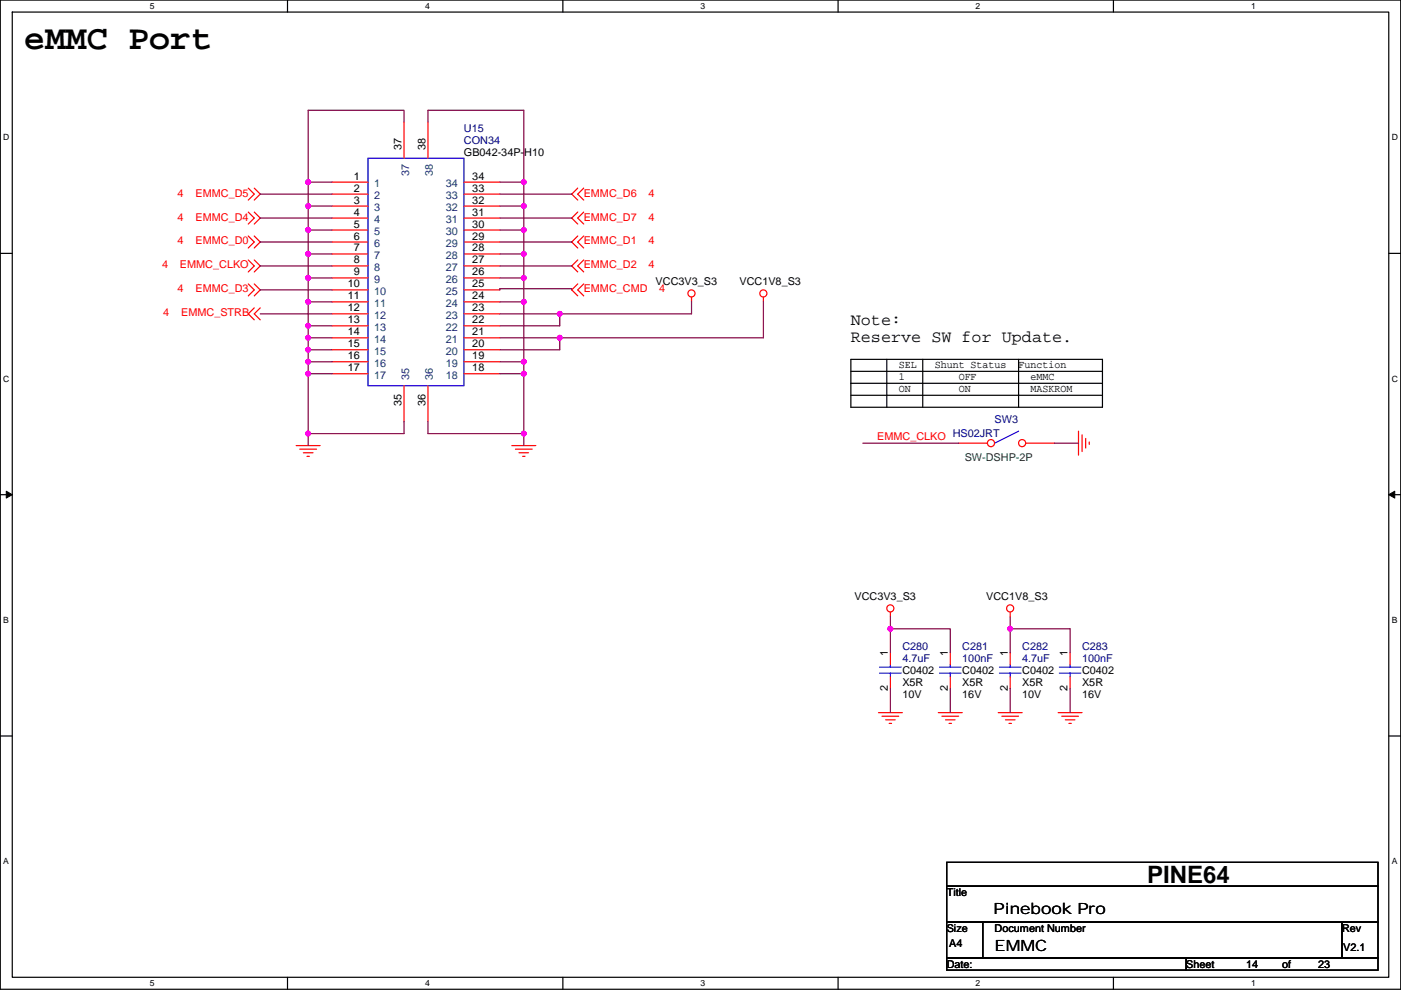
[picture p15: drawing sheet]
<svg xmlns="http://www.w3.org/2000/svg" width="297mm" height="210mm" viewBox="0 0 297 210" stroke-linecap="round" stroke-linejoin="round" font-family="sans-serif">
<defs><g id="words">
<text font-size="7.4" x="5.1" y="10.5">eMMC Port</text>
<text font-size="5.1" x="243.2" y="187.2">PINE64</text>
<g font-size="3.6">
<text x="180.4" y="68.9">Note:</text>
<text x="180.4" y="72.5">Reserve SW for Update.</text>
</g>
<g font-size="3.3">
<text x="210.6" y="193.9">Pinebook Pro</text>
<text x="210.9" y="201.8">EMMC</text>
</g>
<g font-size="2.3" fill="#000080">
<text x="98.4" y="28">U15</text>
<text x="98.4" y="30.5">CON34</text>
<text x="210.9" y="89.7">SW3</text>
<text x="202" y="92.8">HS02JRT</text>
<text x="191.3" y="138">C280</text>
<text x="204" y="138">C281</text>
<text x="216.7" y="138">C282</text>
<text x="229.4" y="138">C283</text>
<text x="191.3" y="140.5">4.7uF</text>
<text x="204" y="140.5">100nF</text>
<text x="216.7" y="140.5">4.7uF</text>
<text x="229.4" y="140.5">100nF</text>
</g>
<g font-size="2.3">
<text x="85.1" y="31.8" transform="rotate(-90 85.1 31.8)">37</text>
<text x="90.2" y="31.8" transform="rotate(-90 90.2 31.8)">38</text>
<text x="98.4" y="33.1">GB042-34P-H10</text>
<text x="75" y="38.1">1</text>
<text x="75" y="40.6">2</text>
<text x="100.1" y="40.6">33</text>
<text x="100.1" y="38.1">34</text>
<text x="75" y="43.2">3</text>
<text x="75" y="45.7">4</text>
<text x="100.1" y="45.7">31</text>
<text x="100.1" y="43.2">32</text>
<text x="75" y="48.3">5</text>
<text x="75" y="50.8">6</text>
<text x="75" y="53.3">7</text>
<text x="100.1" y="53.3">28</text>
<text x="100.1" y="50.8">29</text>
<text x="100.1" y="48.3">30</text>
<text x="75" y="55.9">8</text>
<text x="75" y="58.4">9</text>
<text x="100.1" y="58.4">26</text>
<text x="100.1" y="55.9">27</text>
<text x="73.7" y="61">10</text>
<text x="73.7" y="63.5">11</text>
<text x="100.1" y="63.5">24</text>
<text x="100.1" y="61">25</text>
<text x="139" y="60.5">VCC3V3_S3</text>
<text x="156.8" y="60.5">VCC1V8_S3</text>
<text x="73.7" y="66">12</text>
<text x="73.7" y="68.6">13</text>
<text x="73.7" y="71.1">14</text>
<text x="100.1" y="71.1">21</text>
<text x="100.1" y="68.6">22</text>
<text x="100.1" y="66">23</text>
<text x="73.7" y="73.7">15</text>
<text x="73.7" y="76.2">16</text>
<text x="100.1" y="76.2">19</text>
<text x="100.1" y="73.7">20</text>
<text x="73.7" y="78.7">17</text>
<text x="100.1" y="78.7">18</text>
<text x="190.6" y="78">SEL</text>
<text x="190.6" y="80.6">1</text>
<text x="190.6" y="83.1">ON</text>
<text x="198.2" y="78">Shunt Status</text>
<text x="203.3" y="80.6">OFF</text>
<text x="203.3" y="83.1">ON</text>
<text x="216" y="78">Function</text>
<text x="218.5" y="83.1">MASKROM</text>
<text x="218.5" y="80.6">eMMC</text>
<text x="85.1" y="86.2" transform="rotate(-90 85.1 86.2)">35</text>
<text x="90.2" y="86.2" transform="rotate(-90 90.2 86.2)">36</text>
<text x="181.2" y="127.3">VCC3V3_S3</text>
<text x="209.1" y="127.3">VCC1V8_S3</text>
<text x="188.3" y="139.2" transform="rotate(-90 188.3 139.2)">1</text>
<text x="191.3" y="143">C0402</text>
<text x="201" y="139.2" transform="rotate(-90 201 139.2)">1</text>
<text x="204" y="143">C0402</text>
<text x="213.7" y="139.2" transform="rotate(-90 213.7 139.2)">1</text>
<text x="216.7" y="143">C0402</text>
<text x="226.4" y="139.2" transform="rotate(-90 226.4 139.2)">1</text>
<text x="229.4" y="143">C0402</text>
<text x="188.3" y="146.6" transform="rotate(-90 188.3 146.6)">2</text>
<text x="191.3" y="145.6">X5R</text>
<text x="191.3" y="148.1">10V</text>
<text x="201" y="146.6" transform="rotate(-90 201 146.6)">2</text>
<text x="204" y="145.6">X5R</text>
<text x="204" y="148.1">16V</text>
<text x="213.7" y="146.6" transform="rotate(-90 213.7 146.6)">2</text>
<text x="216.7" y="145.6">X5R</text>
<text x="216.7" y="148.1">10V</text>
<text x="226.4" y="146.6" transform="rotate(-90 226.4 146.6)">2</text>
<text x="229.4" y="145.6">X5R</text>
<text x="229.4" y="148.1">16V</text>
<text x="200.7" y="190">Title</text>
<text x="200.7" y="197.7">Size</text>
<text x="210.9" y="197.7">Document Number</text>
<text x="284.5" y="197.7">Rev</text>
<text x="201.2" y="201">A4</text>
<text x="284.8" y="201.7">V2.1</text>
<text x="200.7" y="205.3">Date:</text>
<text x="251.5" y="205.3">Sheet</text>
<text x="264.2" y="205.3">14</text>
<text x="271.8" y="205.3">of</text>
<text x="279.5" y="205.3">23</text>
</g>
<g font-size="2.3" fill="#f00">
<text x="37.7" y="41.7">4</text>
<text x="41.5" y="41.7">EMMC_D5</text>
<text x="123.8" y="41.7">EMMC_D6</text>
<text x="137.5" y="41.7">4</text>
<text x="37.7" y="46.8">4</text>
<text x="41.5" y="46.8">EMMC_D4</text>
<text x="123.8" y="46.8">EMMC_D7</text>
<text x="137.5" y="46.8">4</text>
<text x="37.7" y="51.9">4</text>
<text x="41.5" y="51.9">EMMC_D0</text>
<text x="123.8" y="51.9">EMMC_D1</text>
<text x="137.5" y="51.9">4</text>
<text x="34.4" y="56.9">4</text>
<text x="38.2" y="56.9">EMMC_CLKO</text>
<text x="123.8" y="56.9">EMMC_D2</text>
<text x="137.5" y="56.9">4</text>
<text x="37.7" y="62">4</text>
<text x="41.5" y="62">EMMC_D3</text>
<text x="123.8" y="62">EMMC_CMD</text>
<text x="139.8" y="62">4</text>
<text x="34.6" y="67.1">4</text>
<text x="38.4" y="67.1">EMMC_STRB</text>
<text x="186" y="93.4">EMMC_CLKO</text>
</g>
<g font-size="2.3" fill="#004080">
<text x="79.3" y="39.7">1</text>
<text x="86.7" y="37.4" transform="rotate(-90 86.7 37.4)">37</text>
<text x="91.8" y="37.4" transform="rotate(-90 91.8 37.4)">38</text>
<text x="94.5" y="39.7">34</text>
<text x="79.3" y="42.2">2</text>
<text x="79.3" y="44.7">3</text>
<text x="79.3" y="47.3">4</text>
<text x="94.5" y="47.3">31</text>
<text x="94.5" y="44.7">32</text>
<text x="94.5" y="42.2">33</text>
<text x="79.3" y="49.8">5</text>
<text x="79.3" y="52.4">6</text>
<text x="94.5" y="52.4">29</text>
<text x="94.5" y="49.8">30</text>
<text x="79.3" y="54.9">7</text>
<text x="79.3" y="57.4">8</text>
<text x="79.3" y="60">9</text>
<text x="94.5" y="60">26</text>
<text x="94.5" y="57.4">27</text>
<text x="94.5" y="54.9">28</text>
<text x="79.3" y="62.5">10</text>
<text x="79.3" y="65.1">11</text>
<text x="94.5" y="65.1">24</text>
<text x="94.5" y="62.5">25</text>
<text x="79.3" y="67.6">12</text>
<text x="79.3" y="70.1">13</text>
<text x="94.5" y="70.1">22</text>
<text x="94.5" y="67.6">23</text>
<text x="79.3" y="72.7">14</text>
<text x="79.3" y="75.2">15</text>
<text x="79.3" y="77.8">16</text>
<text x="94.5" y="77.8">19</text>
<text x="94.5" y="75.2">20</text>
<text x="94.5" y="72.7">21</text>
<text x="79.3" y="80.3">17</text>
<text x="86.7" y="80.5" transform="rotate(-90 86.7 80.5)">35</text>
<text x="91.8" y="80.5" transform="rotate(-90 91.8 80.5)">36</text>
<text x="94.5" y="80.3">18</text>
</g>
<text font-size="2.3" fill="#008000" x="204.5" y="97.8">SW-DSHP-2P</text>
<g font-size="1.8">
<text x="31.8" y="1.9">5</text>
<text x="90.1" y="1.9">4</text>
<text x="148.5" y="1.9">3</text>
<text x="206.9" y="1.9">2</text>
<text x="265.2" y="1.9">1</text>
<text x=".7" y="29.8">D</text>
<text x="295.1" y="29.8">D</text>
<text x=".7" y="81">C</text>
<text x="295.1" y="81">C</text>
<text x=".7" y="132.1">B</text>
<text x="295.1" y="132.1">B</text>
<text x=".7" y="183.3">A</text>
<text x="295.1" y="183.3">A</text>
<text x="31.8" y="209.2">5</text>
<text x="90.1" y="209.2">4</text>
<text x="148.5" y="209.2">3</text>
<text x="206.9" y="209.2">2</text>
<text x="265.2" y="209.2">1</text>
</g>
</g></defs>
<path d="M.1 0h296.9v209.8h-296.9zM2.6 2.6h291.8v204.7h-291.8z" fill="none" stroke="#000" stroke-width=".25"/>
<g fill="#fff">
<path d="M31.8 .3h1v2h-1z"/>
<path d="M31.8 207.5h1v2.1h-1z"/>
</g>
<path d="M61 0v2.6M61 207.3v2.5" fill="none" stroke="#000" stroke-width=".25"/>
<g fill="#fff">
<path d="M90.1 .3h1v2h-1z"/>
<path d="M90.1 207.5h1v2.1h-1z"/>
</g>
<path d="M119.3 0v2.6M119.3 207.3v2.5" fill="none" stroke="#000" stroke-width=".25"/>
<g fill="#fff">
<path d="M148.5 .3h1v2h-1z"/>
<path d="M148.5 207.5h1v2.1h-1z"/>
</g>
<path d="M177.7 0v2.6M177.7 207.3v2.5" fill="none" stroke="#000" stroke-width=".25"/>
<g fill="#fff">
<path d="M206.9 .3h1v2h-1z"/>
<path d="M206.9 207.5h1v2.1h-1z"/>
</g>
<path d="M236.1 0v2.6M236.1 207.3v2.5" fill="none" stroke="#000" stroke-width=".25"/>
<g fill="#fff">
<path d="M265.2 .3h1v2h-1z"/>
<path d="M265.2 207.5h1v2.1h-1z"/>
<path d="M.7 28.2h1.3v2h-1.3z"/>
<path d="M295.1 28.2h1.3v2h-1.3z"/>
<path d="M.7 79.3h1.3v2.1h-1.3z"/>
<path d="M295.1 79.3h1.3v2.1h-1.3z"/>
</g>
<path d="M.1 53.7h2.5M294.4 53.7h2.6" fill="none" stroke="#000" stroke-width=".25"/>
<g fill="#fff">
<path d="M.7 130.5h1.2v2h-1.2z"/>
<path d="M295.1 130.5h1.2v2h-1.2z"/>
</g>
<path d="M.1 104.9h2.5M294.4 104.9h2.6" fill="none" stroke="#000" stroke-width=".25"/>
<g fill="#000" stroke="#000" stroke-width=".21">
<path d="M1.3 104.2l1.3 .7-1.3 .7z" fill-rule="evenodd"/>
<path d="M294.4 104.9l1.3-.7v1.4z" fill-rule="evenodd"/>
</g>
<g fill="#fff">
<path d="M.7 181.7h1.2v2h-1.2z"/>
<path d="M295.1 181.7h1.2v2h-1.2z"/>
</g>
<g fill="none" stroke="#000" stroke-width=".25">
<path d="M180.4 76.2h53.3v10.2h-53.3zM180.4 78.8h53.3M188 76.2v10.2M195.6 76.2v10.2M216 76.2v10.2M180.4 83.8h53.3M180.4 81.3h53.3M.1 156.1h2.5M294.4 156.1h2.6M200.7 195.6h7.6v7.6h-7.6zM200.7 182.9h91.5v5.1h-91.5zM200.7 188h91.5v7.6h-91.5z"/>
<path d="M208.3 195.6h76.2v7.6h-76.2zM284.5 195.6h7.7v7.6h-7.7zM200.7 203.2h50.8v2.6h-50.8zM251.5 203.2h40.7v2.6h-40.7z"/>
</g>
<g fill="none" stroke="#f00" stroke-width=".25">
<path d="M52.6 39.9l1.3 1.3-1.3 1.2M53.9 39.9l1.3 1.3-1.3 1.2M70.4 38.6h7.6M85.7 25.9v7.6M90.7 25.9v7.6M98.4 38.6h7.6M122.5 39.9l-1.3 1.3 1.3 1.2M123.8 39.9l-1.3 1.3 1.3 1.2M52.6 50.1l1.3 1.2-1.3 1.3M52.6 55.1l1.3 1.3-1.3 1.3M52.6 45l1.3 1.2-1.3 1.3M53.9 50.1l1.3 1.2-1.3 1.3"/>
<path d="M53.9 55.1l1.3 1.3-1.3 1.3M53.9 45l1.3 1.2-1.3 1.3M70.4 41.2h7.6M70.4 43.7h7.6M70.4 46.2h7.6M70.4 48.8h7.6M70.4 51.3h7.6M70.4 53.9h7.6M70.4 56.4h7.6M70.4 58.9h7.6M98.4 41.2h7.6M98.4 43.7h7.6"/>
<path d="M98.4 46.2h7.6M98.4 48.8h7.6M98.4 51.3h7.6M98.4 53.9h7.6M98.4 56.4h7.6M98.4 58.9h7.6M122.5 50.1l-1.3 1.2 1.3 1.3M122.5 55.1l-1.3 1.3 1.3 1.3M122.5 45l-1.3 1.2 1.3 1.3M123.8 50.1l-1.3 1.2 1.3 1.3M123.8 55.1l-1.3 1.3 1.3 1.3M123.8 45l-1.3 1.2 1.3 1.3"/>
<path d="M52.6 60.2l1.3 1.3-1.3 1.3M53.9 60.2l1.3 1.3-1.3 1.3M53.9 65.3l-1.3 1.3 1.3 1.2M55.2 65.3l-1.3 1.3 1.3 1.2M70.4 61.5h7.6M70.4 64h7.6M70.4 66.6h7.6M70.4 69.1h7.6M70.4 71.6h7.6M70.4 74.2h7.6M70.4 76.7h7.6M70.4 79.3h7.6"/>
<path d="M98.4 61.5h7.6M98.4 64h7.6M98.4 66.6h7.6M98.4 69.1h7.6M98.4 71.6h7.6M98.4 74.2h7.6M98.4 76.7h7.6M98.4 79.3h7.6M122.5 60.2l-1.3 1.3 1.3 1.3M123.8 60.2l-1.3 1.3 1.3 1.3M146.6 63v1M161.9 63v1"/>
<path d="M62.8 94.5h5.1M63.6 95.3h3.5M64.3 96h2.1M65.1 96.8h.5M85.7 81.8v7.6M90.7 81.8v7.6M108.5 94.5h5.1M109.3 95.3h3.5M110 96h2.1M110.8 96.8h.5M228.7 91.5v5M229.4 92.2v3.6"/>
<path d="M230.2 93v2M230.9 93.7v.6M188.8 129.8v1M188.8 138.5v2.5M214.2 129.8v1M214.2 138.5v2.5M186.2 151.2h5.1M187 151.9h3.6M187.8 152.7h2M188.5 153.4h.5M188.8 143.5v2.6M198.9 151.2h5.1"/>
<path d="M199.7 151.9h3.6M200.5 152.7h2M201.2 153.4h.5M211.6 151.2h5.1M212.4 151.9h3.6M213.2 152.7h2M213.9 153.4h.5M214.2 143.5v2.6M224.3 151.2h5.1M225.1 151.9h3.6M225.9 152.7h2M226.6 153.4h.5"/>
<circle cx="146.6" cy="62.2" r=".76"/>
<circle cx="161.8" cy="62.2" r=".76"/>
<circle cx="188.8" cy="129" r=".76"/>
<circle cx="214.2" cy="129" r=".76"/>
</g>
<path d="M78 33.5h20.4v48.3h-20.4zM216 91.5l-5.1 2.5M186.5 142.8h4.6M186.5 141.5h4.6M188.8 141v.5M188.8 142.8v.7M211.9 142.8h4.6M211.9 141.5h4.6M214.2 141v.5M214.2 142.8v.7" fill="none" stroke="#00f" stroke-width=".25"/>
<circle cx="210.1" cy="94" r=".76" fill="#fff" stroke="#f00" stroke-width=".25"/>
<path d="M203.3 94h6.1" fill="none" stroke="#f00" stroke-width=".25"/>
<circle cx="216.7" cy="94" r=".76" fill="#fff" stroke="#f00" stroke-width=".25"/>
<path d="M217.5 94h6.1M201.5 138.5v2.5M226.9 138.5v2.5M201.5 143.5v2.6M226.9 143.5v2.6" fill="none" stroke="#f00" stroke-width=".25"/>
<path d="M199.2 142.8h4.6M199.2 141.5h4.6M201.5 141v.5M201.5 142.8v.7M224.6 142.8h4.6M224.6 141.5h4.6M226.9 141v.5M226.9 142.8v.7" fill="none" stroke="#00f" stroke-width=".25"/>
<g fill="none" stroke="#800040" stroke-width=".25">
<path d="M65.3 38.6h5.1M85.7 25.9v-2.5h-20.4v71.1M90.7 25.9v-2.5h20.4v71.1M106 38.6h5.1M55.2 41.2h15.2M55.2 46.2h15.2M55.2 56.4h15.2M55.2 51.3h15.2M65.3 43.7h5.1M65.3 48.8h5.1M65.3 53.9h5.1M65.3 58.9h5.1"/>
<path d="M106 41.2h15.2M106 46.2h15.2M106 56.4h15.2M106 51.3h15.2M106 43.7h5.1M106 48.8h5.1M106 53.9h5.1M106 58.9h5.1M55.2 61.5h15.2M55.2 66.6h15.2M65.3 64h5.1M65.3 69.1h5.1"/>
<path d="M65.3 71.6h5.1M65.3 74.2h5.1M65.3 76.7h5.1M65.3 79.3h5.1M106 61.5v-.3h15.2v.3M106 64h5.1M106 76.7h5.1M106 79.3h5.1M118.7 66.6v2.5h-12.7M118.7 71.6v2.6h-12.7M146.6 64v2.6h-40.6M161.9 64v7.6h-55.9"/>
<path d="M85.7 89.4v2.6h-20.4M90.7 89.4v2.6h20.4M182.9 94h20.4M223.6 94h5.1M188.8 130.8v2.6h12.7v5.1M188.8 133.4v5.1M214.2 130.8v7.7M214.2 133.4h12.7v5.1M188.8 146.1v5.1M201.5 146.1v5.1M214.2 146.1v5.1M226.9 146.1v5.1"/>
</g>
<g fill="#f0f" stroke="#f0f" stroke-width=".25">
<circle cx="188.8" cy="133.4" r=".5"/>
<circle cx="214.2" cy="133.4" r=".5"/>
<circle cx="65.3" cy="38.6" r=".5"/>
<circle cx="111" cy="38.6" r=".5"/>
<circle cx="65.3" cy="43.7" r=".5"/>
<circle cx="65.3" cy="48.8" r=".5"/>
<circle cx="65.3" cy="58.9" r=".5"/>
<circle cx="65.3" cy="53.9" r=".5"/>
<circle cx="65.3" cy="64" r=".5"/>
<circle cx="65.3" cy="69.1" r=".5"/>
<circle cx="65.3" cy="71.6" r=".5"/>
<circle cx="65.3" cy="74.2" r=".5"/>
<circle cx="65.3" cy="79.3" r=".5"/>
<circle cx="111" cy="48.8" r=".5"/>
<circle cx="111" cy="43.7" r=".5"/>
<circle cx="111" cy="58.9" r=".5"/>
<circle cx="111" cy="53.9" r=".5"/>
<circle cx="111" cy="64" r=".5"/>
<circle cx="118.7" cy="66.6" r=".5"/>
<circle cx="111" cy="76.7" r=".5"/>
<circle cx="65.3" cy="92" r=".5"/>
<circle cx="118.7" cy="71.6" r=".5"/>
<circle cx="111" cy="92" r=".5"/>
<circle cx="111" cy="79.3" r=".5"/>
<circle cx="65.3" cy="76.7" r=".5"/>
</g>
<use href="#words"/>
</svg>
